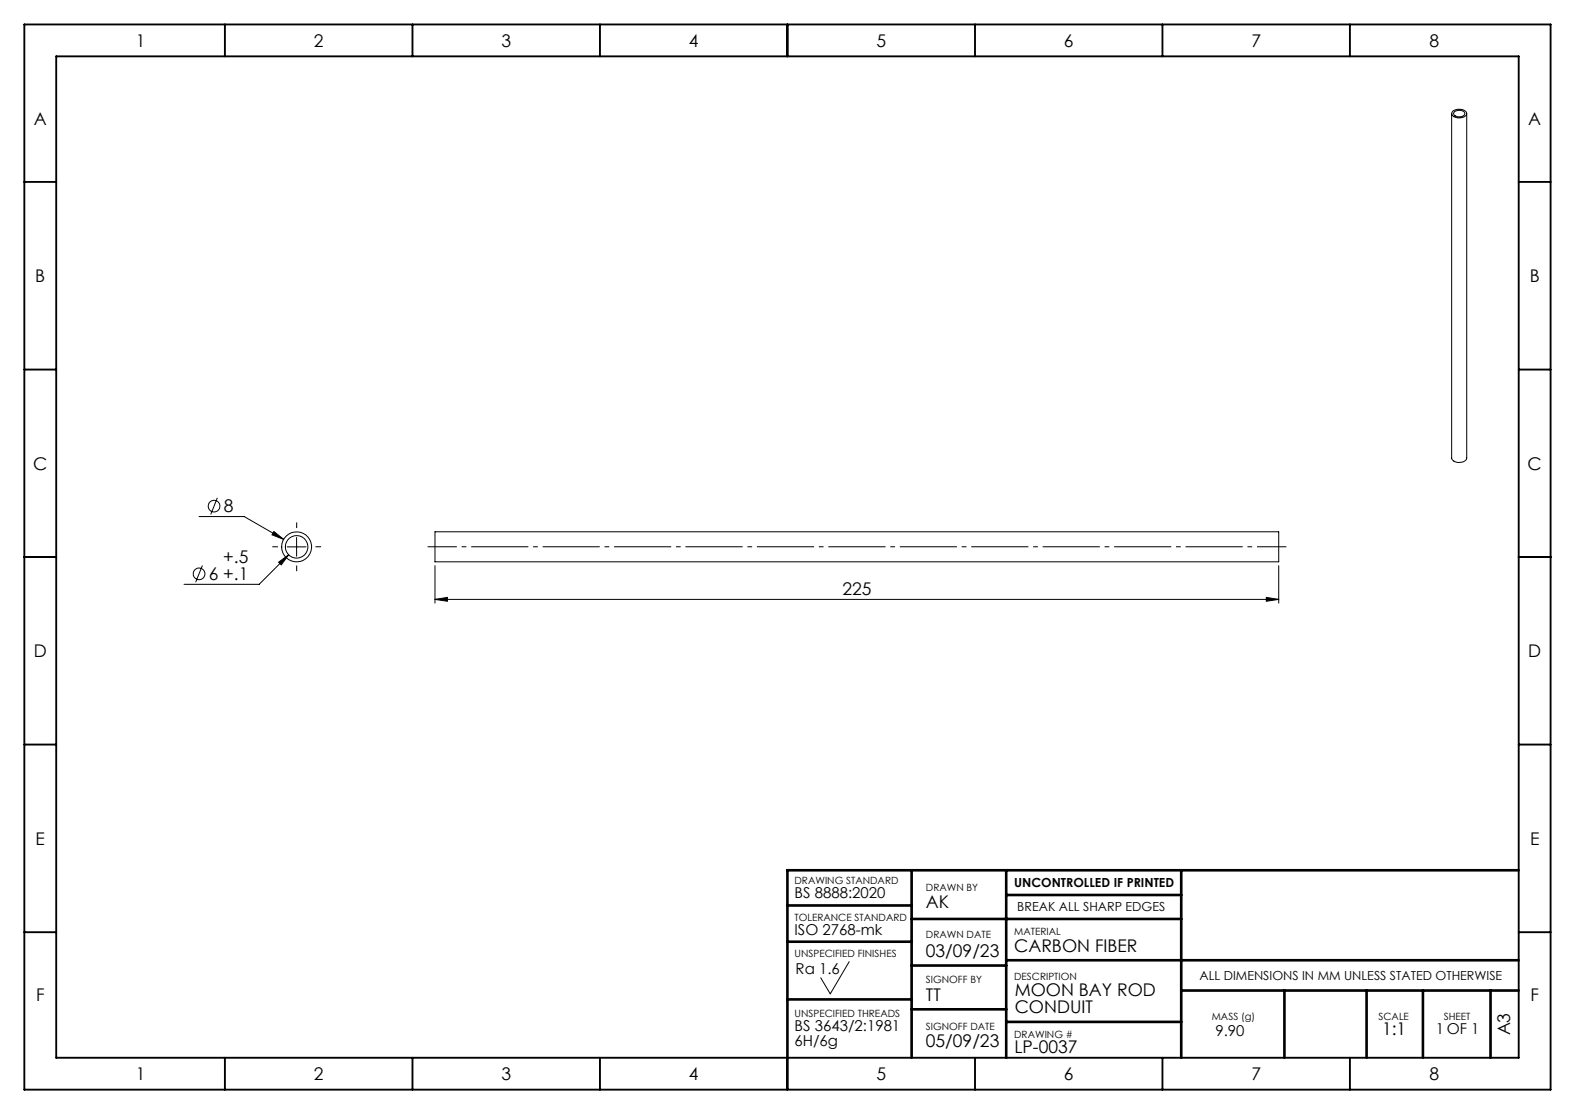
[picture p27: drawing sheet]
<svg xmlns="http://www.w3.org/2000/svg" width="420mm" height="297mm" viewBox="0 0 420 297" stroke-linecap="round" stroke-linejoin="round" font-family="sans-serif">
<defs><g id="words">
<g font-size="4.7">
<text x="36.2" y="12.4">1</text>
<text x="83.7" y="12.4">2</text>
<text x="133.7" y="12.4">3</text>
<text x="183.7" y="12.4">4</text>
<text x="233.7" y="12.4">5</text>
<text x="283.7" y="12.4">6</text>
<text x="333.7" y="12.4">7</text>
<text x="381.2" y="12.4">8</text>
<text x="9" y="33.4">A</text>
<text x="407.5" y="33.4">A</text>
<text x="9.4" y="75.2">B</text>
<text x="407.9" y="75.2">B</text>
<text x="8.9" y="125.2">C</text>
<text x="407.4" y="125.2">C</text>
<text x="59.7" y="136.6">8</text>
<text x="55.7" y="154.7">6 +.1</text>
<text x="59.5" y="150.2">+.5</text>
<text x="224.6" y="158.8">225</text>
<text x="9" y="175.2">D</text>
<text x="407.5" y="175.2">D</text>
<text x="9.5" y="225.2">E</text>
<text x="408" y="225.2">E</text>
<text x="246.9" y="242.1">AK</text>
<text x="246.9" y="255">03/09/23</text>
<text x="270.4" y="253.9">CARBON FIBER</text>
<text x="9.6" y="266.9">F</text>
<text x="246.9" y="266.8">TT</text>
<text x="270.6" y="265.7">MOON BAY ROD</text>
<text x="408.1" y="266.9">F</text>
<text x="270.6" y="270.2">CONDUIT</text>
<text x="368.5" y="275.9">1:1</text>
<text x="246.9" y="279.2">05/09/23</text>
<text x="270.5" y="280.7">LP-0037</text>
<text x="402.7" y="276.1" transform="rotate(-90 402.7 276.1)">A3</text>
<text x="36.2" y="287.9">1</text>
<text x="83.7" y="287.9">2</text>
<text x="133.7" y="287.9">3</text>
<text x="183.7" y="287.9">4</text>
<text x="233.7" y="287.9">5</text>
<text x="283.7" y="287.9">6</text>
<text x="333.7" y="287.9">7</text>
<text x="381.2" y="287.9">8</text>
</g>
<g font-size="4">
<text x="211.9" y="239.4">BS 8888:2020</text>
<text x="211.9" y="249.2">ISO 2768-mk</text>
<text x="212.2" y="259.8">Ra 1.6</text>
<text x="211.9" y="274.9">BS 3643/2:1981</text>
<text x="382.9" y="275.7">1 OF 1</text>
<text x="211.9" y="278.9">6H/6g</text>
<text x="324.1" y="276.2">9.90</text>
</g>
<g font-size="3.3">
<text x="270.4" y="236.5">UNCONTROLLED IF PRINTED</text>
<text x="271.3" y="242.9">BREAK ALL SHARP EDGES</text>
<text x="319.9" y="261.3">ALL DIMENSIONS IN MM UNLESS STATED OTHERWISE</text>
</g>
<g font-size="2.7">
<text x="211.9" y="235.7">DRAWING STANDARD</text>
<text x="246.9" y="237.6">DRAWN BY</text>
<text x="211.9" y="245.5">TOLERANCE STANDARD</text>
<text x="246.9" y="250.2">DRAWN DATE</text>
<text x="270.4" y="249.2">MATERIAL</text>
<text x="211.9" y="255">UNSPECIFIED FINISHES</text>
<text x="246.9" y="262.2">SIGNOFF BY</text>
<text x="270.4" y="261.3">DESCRIPTION</text>
<text x="211.9" y="271.2">UNSPECIFIED THREADS</text>
<text x="246.9" y="274.5">SIGNOFF DATE</text>
<text x="323.1" y="271.9">MASS (g)</text>
<text x="367.6" y="271.9">SCALE</text>
<text x="385" y="271.9">SHEET</text>
<text x="270.4" y="276.7">DRAWING #</text>
</g>
</g></defs>
<g fill="none" stroke="#000" stroke-width=".5">
<path d="M6.5 6.5h407v284h-407zM15 15h390v267h-390zM60 6.5v8.5M110 6.5v8.5M160 6.5v8.5M210 6.5v8.5M260 6.5v8.5M310 6.5v8.5M360 6.5v8.5M6.5 48.5h8.5M405 48.5h8.5M6.5 98.5h8.5"/>
<path d="M405 98.5h8.5M6.5 148.5h8.5M405 148.5h8.5M6.5 198.5h8.5M405 198.5h8.5M6.5 248.5h8.5M405 248.5h8.5M60 282v8.5M110 282v8.5M160 282v8.5M210 282v8.5M260 282v8.5"/>
<path d="M310 282v8.5M360 282v8.5"/>
</g>
<g fill="none" stroke="#000" stroke-width=".7">
<path d="M243.1 232v50M268.3 232v50M268.3 238.6h46.7M315 232v50M405 232h-195v50M210 241.4h33.1M210 251.1h33.1M243.1 245h71.9M243.1 257.4h25.2M268.3 256h136.7M210 266.4h33.1M243.1 269.1h25.2"/>
<path d="M268.3 272.4h46.7M315 264.1h90M342.5 264.1v17.9M364.4 264.1v17.9M379.4 264.1v17.9M397.5 264.1v17.9"/>
</g>
<g fill="none" stroke="#000" stroke-width=".27">
<path d="M387.1 30.3v91.8a2.33 2.33 0 0 0 4 .2v-92M387.5 29.6a2.55 2.55 0 0 1 3.6 .6 2.03 2.03 0 0 1-2.7 1.2 1.05 1.05 0 0 1-1.1-.6 1.05 1.05 0 0 1 .2-1.2zM387.9 29.8a1.85 1.85 0 0 1 2.7 .5 1.78 1.78 0 0 1-3 .1zM53.1 137.7h12l10.5 6.1M58 132.7l-1.8 4.5M54 150.8l-1.8 4.4M73 141.7l2.6 2.1-3.1-1.2zM74.3 149.9l2.7-2-2 2.7zM76.6 145.8h5M77 147.9l-7.9 7.9h-20M79.1 143.3v5M116 159.8l3.3-.5v1z"/>
<path d="M116 150.8v10M116 159.8h225M116 141.8h225v8h-225zM337.7 159.3l3.3 .5-3.3 .5zM341 150.8v10M226.4 256.4l-5 8.6-2.5-4.3"/>
<circle cx="57.1" cy="135" r="1.56"/>
<circle cx="53.1" cy="153" r="1.55"/>
<circle cx="79.1" cy="145.8" r="3"/>
<circle cx="79.1" cy="145.8" r="4"/>
</g>
<path d="M74.1 145.8h-1.5M79.1 140.8v-1.5M79.1 150.8v1.5M84.1 145.8h1.5" fill="none" stroke="#000" stroke-width=".27" stroke-dasharray="15.2 1.3 1.3 1.3" stroke-linecap="butt"/>
<path d="M114 145.8h229" fill="none" stroke="#000" stroke-width=".27" stroke-dasharray="15.2 1.3 1.3 1.3" stroke-dashoffset="7.4" stroke-linecap="butt"/>
<g fill="#000">
<path d="M73 141.7l-.5 .9 3.1 1.2zM74.3 149.9l.7 .7 2-2.7z"/>
<path d="M116 159.8l3.3-.5v1zM337.7 159.3l3.3 .5-3.3 .5z"/>
</g>
<use href="#words"/>
</svg>
